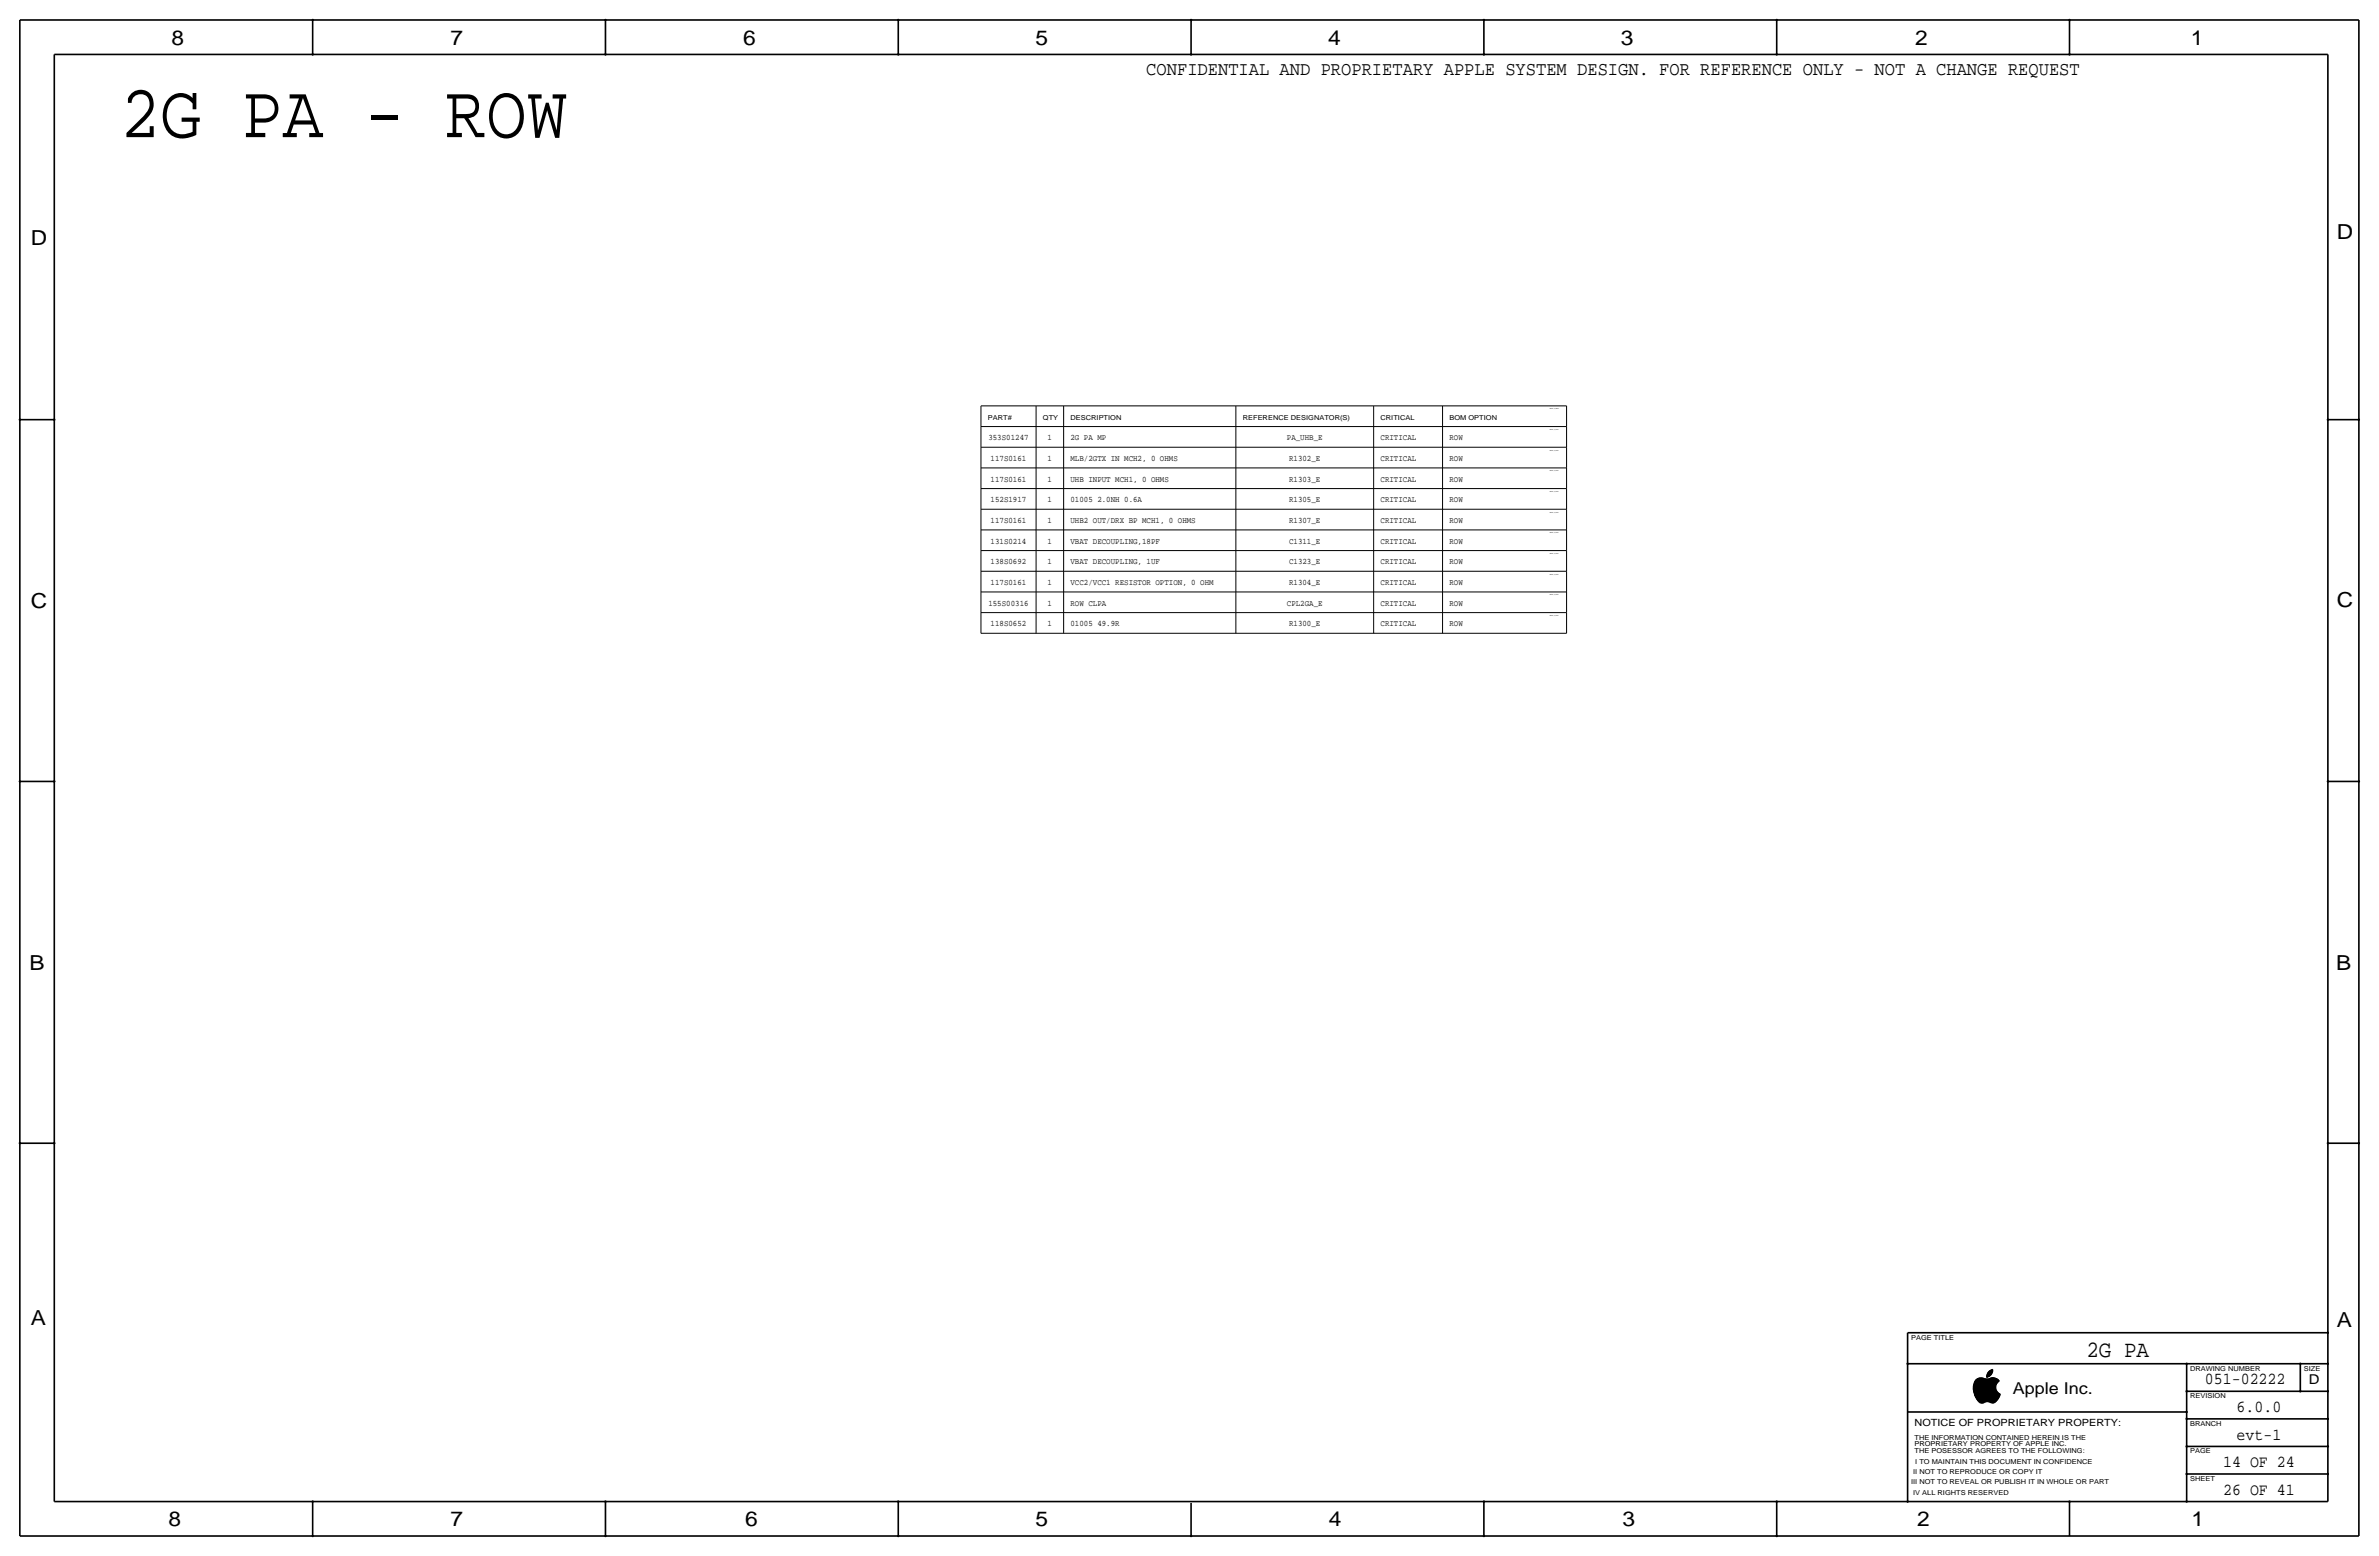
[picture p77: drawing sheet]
<svg xmlns="http://www.w3.org/2000/svg" width="877mm" height="574mm" viewBox="0 0 877 574" stroke-linecap="round" stroke-linejoin="round" font-family="sans-serif">
<defs><g id="words">
<text font-size="28" x="44.1" y="50.5">2G PA - ROW</text>
<text font-size="8.6" x="769.2" y="500.1">2G PA</text>
<g font-size="7.6">
<text x="63.2" y="16.5">8</text>
<text x="166.1" y="16.5">7</text>
<text x="274" y="16.5">6</text>
<text x="381.7" y="16.5">5</text>
<text x="489.7" y="16.5">4</text>
<text x="597.6" y="16.5">3</text>
<text x="706.1" y="16.5">2</text>
<text x="807.7" y="16.5">1</text>
<text x="861.5" y="88.1">D</text>
<text x="11.4" y="90.4">D</text>
<text x="11.4" y="224.3">C</text>
<text x="861.5" y="223.8">C</text>
<text x="10.8" y="357.6">B</text>
<text x="861.3" y="357.4">B</text>
<text x="11.3" y="488.4">A</text>
<text x="861.5" y="489.2">A</text>
<text x="62.2" y="562.6">8</text>
<text x="166" y="562.6">7</text>
<text x="274.8" y="562.6">6</text>
<text x="381.7" y="562.6">5</text>
<text x="489.9" y="562.6">4</text>
<text x="598.1" y="562.6">3</text>
<text x="706.8" y="562.6">2</text>
<text x="807.9" y="562.6">1</text>
</g>
<text font-size="7.1" x="422.6" y="27.7">CONFIDENTIAL AND PROPRIETARY APPLE SYSTEM DESIGN. FOR REFERENCE ONLY - NOT A CHANGE REQUEST</text>
<g font-size="6.2">
<text x="812.9" y="510.3">051-02222</text>
<text x="824.6" y="520.4">6.0.0</text>
<text x="824.6" y="530.6">evt-1</text>
<text x="819.6" y="540.8">14 OF 24</text>
<text x="819.6" y="550.9">26 OF 41</text>
</g>
<text font-size="6" x="742.1" y="513.9">Apple Inc.</text>
<text font-size="5" x="851.2" y="510.3">D</text>
<text font-size="3.7" x="705.8" y="525.5">NOTICE OF PROPRIETARY PROPERTY:</text>
<g font-size="3.1">
<text x="364.4" y="162.3">353S01247</text>
<text x="386.2" y="162.3">1</text>
<text x="394.7" y="162.3">2G PA MP</text>
<text x="474.4" y="162.3">PA_UHB_E</text>
<text x="509" y="162.3">CRITICAL</text>
<text x="534.4" y="162.3">ROW</text>
<text x="365.2" y="169.9">117S0161</text>
<text x="386.2" y="169.9">1</text>
<text x="394.7" y="169.9">MLB/2GTX IN MCH2, 0 OHMS</text>
<text x="475.2" y="169.9">R1302_E</text>
<text x="509" y="169.9">CRITICAL</text>
<text x="534.4" y="169.9">ROW</text>
<text x="365.2" y="177.5">117S0161</text>
<text x="386.2" y="177.5">1</text>
<text x="394.7" y="177.5">UHB INPUT MCH1, 0 OHMS</text>
<text x="475.3" y="177.5">R1303_E</text>
<text x="509" y="177.5">CRITICAL</text>
<text x="534.4" y="177.5">ROW</text>
<text x="365.2" y="185.2">152S1917</text>
<text x="386.2" y="185.2">1</text>
<text x="394.7" y="185.2">01005 2.0NH 0.6A</text>
<text x="475.3" y="185.2">R1305_E</text>
<text x="509" y="185.2">CRITICAL</text>
<text x="534.4" y="185.2">ROW</text>
<text x="365.2" y="192.8">117S0161</text>
<text x="386.2" y="192.8">1</text>
<text x="394.7" y="192.8">UHB2 OUT/DRX BP MCH1, 0 OHMS</text>
<text x="475.3" y="192.8">R1307_E</text>
<text x="509" y="192.8">CRITICAL</text>
<text x="534.4" y="192.8">ROW</text>
<text x="365.2" y="200.4">131S0214</text>
<text x="386.2" y="200.4">1</text>
<text x="394.7" y="200.4">VBAT DECOUPLING,18PF</text>
<text x="475.2" y="200.4">C1311_E</text>
<text x="509" y="200.4">CRITICAL</text>
<text x="534.4" y="200.4">ROW</text>
<text x="365.2" y="208">138S0692</text>
<text x="386.2" y="208">1</text>
<text x="394.7" y="208">VBAT DECOUPLING, 1UF</text>
<text x="475.2" y="208">C1323_E</text>
<text x="509" y="208">CRITICAL</text>
<text x="534.4" y="208">ROW</text>
<text x="365.2" y="215.6">117S0161</text>
<text x="386.2" y="215.6">1</text>
<text x="394.7" y="215.6">VCC2/VCC1 RESISTOR OPTION, 0 OHM</text>
<text x="475.2" y="215.6">R1304_E</text>
<text x="509" y="215.6">CRITICAL</text>
<text x="534.4" y="215.6">ROW</text>
<text x="364.4" y="223.3">155S00316</text>
<text x="386.2" y="223.3">1</text>
<text x="394.7" y="223.3">ROW CLPA</text>
<text x="474.4" y="223.3">CPL2GA_E</text>
<text x="509" y="223.3">CRITICAL</text>
<text x="534.4" y="223.3">ROW</text>
<text x="365.2" y="230.9">118S0652</text>
<text x="386.2" y="230.9">1</text>
<text x="394.7" y="230.9">01005 49.9R</text>
<text x="475.2" y="230.9">R1300_E</text>
<text x="509" y="230.9">CRITICAL</text>
<text x="534.4" y="230.9">ROW</text>
</g>
<g font-size="2.5">
<text x="364.2" y="154.7">PART#</text>
<text x="384.5" y="154.7">QTY</text>
<text x="394.7" y="154.7">DESCRIPTION</text>
<text x="458.2" y="154.7">REFERENCE DESIGNATOR(S)</text>
<text x="509" y="154.7">CRITICAL</text>
<text x="534.4" y="154.7">BOM OPTION</text>
<text x="704.5" y="493.8">PAGE TITLE</text>
<text x="807.4" y="505.2">DRAWING NUMBER</text>
<text x="849.3" y="505.2">SIZE</text>
<text x="807.4" y="515.4">REVISION</text>
<text x="807.4" y="525.5">BRANCH</text>
<text x="705.8" y="533.1">PROPRIETARY PROPERTY OF APPLE INC.</text>
<text x="705.8" y="530.6">THE INFORMATION CONTAINED HEREIN IS THE</text>
<text x="705.8" y="535.7">THE POSESSOR AGREES TO THE FOLLOWING:</text>
<text x="706.1" y="539.5">I TO MAINTAIN THIS DOCUMENT IN CONFIDENCE</text>
<text x="807.4" y="535.7">PAGE</text>
<text x="705.3" y="543.3">II NOT TO REPRODUCE OR COPY IT</text>
<text x="807.4" y="545.8">SHEET</text>
<text x="704.5" y="547.1">III NOT TO REVEAL OR PUBLISH IT IN WHOLE OR PART</text>
<text x="705.3" y="550.9">IV ALL RIGHTS RESERVED</text>
</g>
<g font-size=".4">
<text x="571.2" y="150.9">TABLE_5_HEAD</text>
<text x="571.2" y="158.5">TABLE_5_ITEM</text>
<text x="571.2" y="166.1">TABLE_5_ITEM</text>
<text x="571.2" y="173.7">TABLE_5_ITEM</text>
<text x="571.2" y="181.4">TABLE_5_ITEM</text>
<text x="571.2" y="189">TABLE_5_ITEM</text>
<text x="571.2" y="196.6">TABLE_5_ITEM</text>
<text x="571.2" y="204.2">TABLE_5_ITEM</text>
<text x="571.2" y="211.8">TABLE_5_ITEM</text>
<text x="571.2" y="219.5">TABLE_5_ITEM</text>
<text x="571.2" y="227.1">TABLE_5_ITEM</text>
</g>
</g></defs>
<g fill="none" stroke="#000" stroke-width=".37">
<path d="M361.6 157.2v7.6zM361.6 149.6v7.6zM361.6 157.2h215.9zM361.6 149.6h215.9zM382 157.2v7.6zM382 149.6v7.6zM392.1 157.2v7.6zM392.1 149.6v7.6zM455.6 157.2v7.6zM455.6 149.6v7.6zM506.4 157.2v7.6zM506.4 149.6v7.6z"/>
<path d="M531.8 157.2v7.6zM531.8 149.6v7.6zM577.5 157.2v7.6zM577.5 149.6v7.6zM361.6 172.5v7.6zM361.6 164.8v7.7zM361.6 172.5h215.9zM361.6 164.8h215.9zM382 172.5v7.6zM382 164.8v7.7zM392.1 172.5v7.6zM392.1 164.8v7.7z"/>
<path d="M455.6 172.5v7.6zM455.6 164.8v7.7zM506.4 172.5v7.6zM506.4 164.8v7.7zM531.8 172.5v7.6zM531.8 164.8v7.7zM577.5 172.5v7.6zM577.5 164.8v7.7zM361.6 187.7v7.6zM361.6 195.3h215.9zM361.6 195.3v7.6zM361.6 180.1v7.6z"/>
<path d="M361.6 187.7h215.9zM361.6 180.1h215.9zM382 187.7v7.6zM382 195.3v7.6zM382 180.1v7.6zM392.1 187.7v7.6zM392.1 195.3v7.6zM392.1 180.1v7.6zM455.6 187.7v7.6zM455.6 195.3v7.6zM455.6 180.1v7.6zM506.4 187.7v7.6z"/>
<path d="M506.4 195.3v7.6zM506.4 180.1v7.6zM531.8 187.7v7.6zM531.8 195.3v7.6zM531.8 180.1v7.6zM577.5 187.7v7.6zM577.5 195.3v7.6zM577.5 180.1v7.6zM361.6 218.2v7.6zM361.6 210.6v7.6zM361.6 218.2h215.9zM361.6 202.9v7.7z"/>
<path d="M361.6 210.6h215.9zM361.6 202.9h215.9zM382 218.2v7.6zM382 210.6v7.6zM382 202.9v7.7zM392.1 218.2v7.6zM392.1 210.6v7.6zM392.1 202.9v7.7zM455.6 218.2v7.6zM455.6 210.6v7.6zM455.6 202.9v7.7zM506.4 218.2v7.6z"/>
<path d="M506.4 210.6v7.6zM506.4 202.9v7.7zM531.8 218.2v7.6zM531.8 210.6v7.6zM531.8 202.9v7.7zM577.5 218.2v7.6zM577.5 210.6v7.6zM577.5 202.9v7.7zM361.6 225.8h215.9zM361.6 225.8v7.6zM361.6 233.4h215.9zM382 225.8v7.6z"/>
<path d="M392.1 225.8v7.6zM455.6 225.8v7.6zM506.4 225.8v7.6zM531.8 225.8v7.6zM577.5 225.8v7.6zM727.5 512.2h8.4zM727.5 512.3h8.4zM727.5 512.4h8.5zM727.5 511.2h8.2zM727.5 511.3h8.2zM727.5 511.5h8.2zM727.5 511.4h8.2z"/>
<path d="M727.5 512h8.3zM727.5 512.1h8.3zM727.5 511.7h8.3zM727.5 511.8h8.3zM727.5 511.6h8.3zM727.5 511.9h8.3zM727.5 511.1h8.3zM727.6 512.8h8.6zM727.6 510.8h8.2zM727.6 511h8.2zM727.6 510.9h8.2zM727.6 510.7h8.2z"/>
<path d="M727.6 512.5h8.4zM727.6 512.6h8.4zM727.6 512.7h8.5zM727.6 512.9h8.6zM727.6 510.6h8.3zM727.6 510.5h8.3zM727.6 513h8.7zM727.6 513.1h8.8zM727.7 513.2h8.8zM727.7 510.2h8.3zM727.7 510.4h8.2zM727.7 510.3h8.3z"/>
<path d="M727.7 513.4h9.1zM727.7 513.3h9zM727.7 510.1h8.3zM727.8 509.9h8.4zM727.8 513.5h9.1zM727.8 510h8.3zM727.8 513.6h9.2zM727.8 513.8h9.6zM727.8 509.8h8.5zM727.8 513.7h9.4zM727.9 513.9h9.5zM727.9 509.7h8.4z"/>
<path d="M727.9 509.6h8.5zM727.9 514.1h9.5zM727.9 514h9.5zM728 514.2h9.4zM728 509.5h8.5zM728 509.4h8.6zM728 509.3h8.7zM728 514.4h9.3zM728.1 509.2h8.8zM728.1 514.5h9.2zM728.1 514.6h9.1zM728.1 509.1h8.9z"/>
<path d="M728.2 514.7h9zM728.2 509h8.8zM728.2 514.8h9zM728.3 514.9h8.8zM728.3 508.9h8.7zM728.3 515h8.8zM728.3 508.8h8.6zM728.3 515.1h8.7zM728.4 508.7h8.4zM728.4 515.2h8.6zM728.5 515.3h8.4zM728.5 515.4h8.4z"/>
<path d="M728.5 508.6h8.2zM728.6 515.5h8.2zM728.6 508.5h7.9zM728.7 515.6h8zM728.7 515.7h8zM728.7 508.4h7.7zM728.8 515.8h7.7zM728.9 515.9h7.6zM728.9 508.3h3.1zM728.9 516h7.5zM729 508.2h2.6zM729 516.1h7.3z"/>
<path d="M729.1 516.2h7.1zM729.2 516.3h6.9zM729.2 508.1a4.7 4.7 0 0 0-1.2 6.3l1.8 2.6 .8 .2 1-.3M729.3 508.1h2.1zM729.3 516.4h6.7zM729.4 516.5h6.5zM729.5 516.6h6.3zM729.6 516.7h2.5zM729.6 507.9h1.4zM729.7 516.8h2.1zM729.8 516.9h1.9zM729.9 517h1.6z"/>
<path d="M730.2 517.1h1zM732.4 507.5h.6zM732.4 507.6h.4zM732.4 507.4h.8zM732.4 507.3h1zM732.4 507.1h1.3zM732.4 507h1.4zM732.4 507.2h1.2zM732.5 506.9h1.4zM732.5 506.8h1.5zM732.5 506.6h1.7zM732.5 506.7h1.6z"/>
<path d="M732.6 506.5h1.7zM732.6 506.4h1.7zM732.7 506.3h1.7zM732.7 506.2h1.7zM732.8 506.1h1.7zM732.8 506h1.7zM732.9 505.9h1.6zM733 505.8h1.6zM733.1 505.7h1.5zM733.1 508.3h3.1zM733.2 505.6h1.4zM733.2 516.7h2.5z"/>
<path d="M733.3 505.5h1.4zM733.4 508.2h2.6zM733.4 505.4h1.3zM733.6 505.3h1.1zM733.6 516.8h2zM733.6 508.1a2.99 2.99 0 0 1 3.5 1 2.71 2.71 0 0 0-1.3 2.5 2.71 2.71 0 0 0 1.7 2.3 3.5 3.5 0 0 1-3.1 3.2l-1.6-.4-1.1 .2M733.7 508.1h2.1zM733.7 508.1l-1.3 .2-1.9-.4-1.3 .2M733.7 505.2h1zM733.8 516.9h1.7zM733.9 505.1h.8zM733.9 507.9h1.6z"/>
<path d="M734 517h1.3zM734.1 505h.6zM734.3 507.8h.8zM734.3 504.9h.4zM734.3 517.1h.7zM734.7 504.7a2.81 2.81 0 0 0-2.3 3 2.71 2.71 0 0 0 2.3-2.9"/>
</g>
<g fill="none" stroke="#000" stroke-width=".6" stroke-linecap="butt">
<path d="M7.3 7.4v558.8zM7.3 7.4h862.3zM115.3 7.4v12.7zM223.2 7.4v12.7zM331.2 7.4v12.7zM439.1 7.4v12.7zM547.1 7.4v12.7zM655 7.4v12.7zM763 7.4v12.7zM869.6 7.4v558.8zM20 20.1v533.4zM20 20.1h838.2z"/>
<path d="M858.2 20.1v533.4zM7.3 154.7h12.7zM858.2 154.7h11.4zM7.3 288h12.7zM858.2 288h11.4zM7.3 421.4h12.7zM858.2 421.4h11.4zM703.3 491.2v62.3zM703.3 491.2h154.9zM703.3 502.7h154.9zM806.1 502.7v50.8zM806.1 512.8h52.1z"/>
<path d="M848.1 502.7v10.1zM703.3 520.4h102.8zM806.1 533.1h52.1zM806.1 523h52.1zM20 553.5h838.2zM115.3 553.5v12.7zM223.2 553.5v12.7zM331.2 553.5v12.7zM439.1 554v12.2zM547.1 553.5v12.7zM655 553.5v12.7zM763 553.5v12.7z"/>
<path d="M806.1 543.3h52.1zM7.3 566.2h862.3z"/>
</g>
<g fill="#000" stroke="#000" stroke-width=".37">
<path d="M115.1 7.2h.4v.3h-.4zM115.1 19.9h.4v.3h-.4zM223 7.2h.4v.3h-.4zM223 19.9h.4v.3h-.4zM331 19.9h.4v.3h-.4zM331 7.2h.4v.3h-.4zM438.9 7.2h.4v.3h-.4zM438.9 19.9h.4v.3h-.4zM546.9 7.2h.4v.3h-.4zM546.9 19.9h.4v.3h-.4zM654.8 19.9h.4v.3h-.4zM654.8 7.2h.4v.3h-.4z"/>
<path d="M762.8 19.9h.4v.3h-.4zM762.8 7.2h.4v.3h-.4zM7.1 154.5h.4v.4h-.4zM19.8 154.5h.4v.4h-.4zM858 154.5h.4v.4h-.4zM869.5 154.5h.3v.4h-.3zM7.1 287.9h.4v.3h-.4zM19.8 287.9h.4v.3h-.4zM858 287.9h.4v.3h-.4zM869.5 287.9h.3v.3h-.3zM7.1 421.2h.4v.4h-.4zM19.8 421.2h.4v.4h-.4z"/>
<path d="M858 421.2h.4v.4h-.4zM869.5 421.2h.3v.4h-.3zM858 491.1h.4v.3h-.4zM703.1 502.5h.4v.3h-.4zM806 502.5h.3v.3h-.3zM806 512.7h.3v.3h-.3zM847.9 512.7h.3v.3h-.3zM847.9 502.5h.3v.3h-.3zM858 502.5h.4v.3h-.4zM858 512.7h.4v.3h-.4zM806 520.3h.3v.3h-.3zM806 522.8h.3v.4h-.3z"/>
<path d="M806 533h.3v.3h-.3zM858 522.8h.4v.4h-.4zM858 533h.4v.3h-.4zM115.1 553.3h.4v.3h-.4zM223 553.3h.4v.3h-.4zM331 553.3h.4v.3h-.4zM546.9 553.3h.4v.3h-.4zM654.8 553.3h.4v.3h-.4zM703.1 553.3h.4v.3h-.4zM762.8 553.3h.4v.3h-.4zM806 543.1h.3v.4h-.3zM806 553.3h.3v.3h-.3z"/>
<path d="M858 543.1h.4v.4h-.4zM115.1 566h.4v.3h-.4zM223 566h.4v.3h-.4zM331 566h.4v.3h-.4zM438.9 566h.4v.3h-.4zM546.9 566h.4v.3h-.4zM654.8 566h.4v.3h-.4z"/>
</g>
<use href="#words"/>
</svg>
